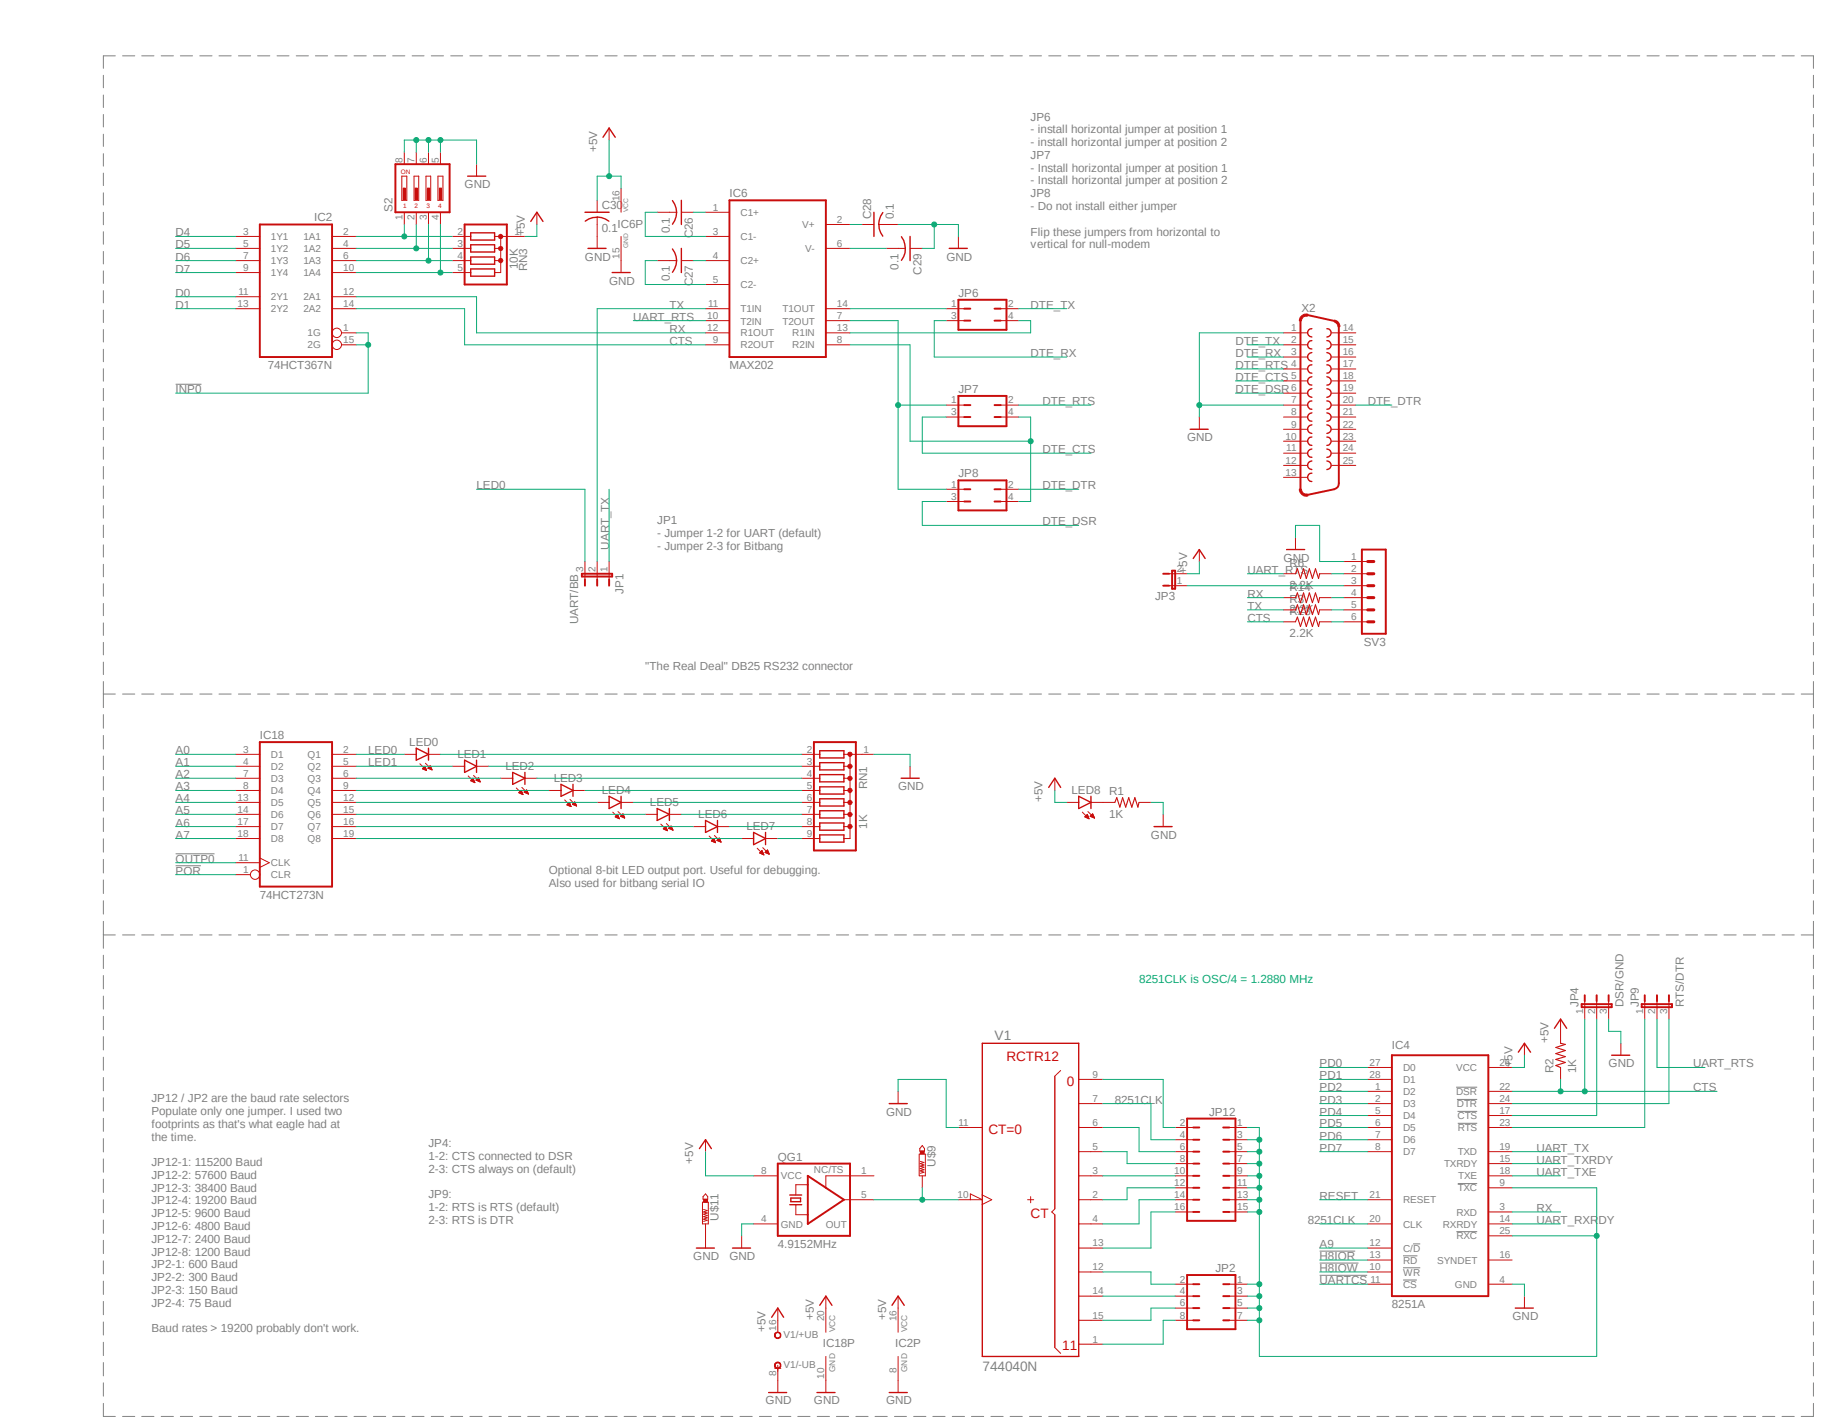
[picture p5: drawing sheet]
<svg xmlns="http://www.w3.org/2000/svg" width="279mm" height="216mm" viewBox="0 0 279 216" stroke-linecap="round" stroke-linejoin="round" font-family="sans-serif">
<defs><g id="words">
<g font-size="2.1" fill="#808080">
<text x="151.5" y="158.5">V1</text>
<text x="149.7" y="209">744040N</text>
</g>
<g font-size="2.1" fill="#c90d0c">
<text x="153.3" y="161.7">RCTR12</text>
<text x="162.5" y="165.4">0</text>
<text x="150.6" y="172.7">CT=0</text>
<text x="157" y="185.5">CT</text>
<text x="161.8" y="205.7">11</text>
</g>
<g font-size="1.8" fill="#808080">
<text x="91" y="23.2" transform="rotate(-90 91 23.2)">+5V</text>
<text x="157" y="18.4">JP6</text>
<text x="157" y="20.3">- install horizontal jumper at position 1</text>
<text x="157" y="22.3">- install horizontal jumper at position 2</text>
<text x="70.8" y="28.7">GND</text>
<text x="157" y="24.2">JP7</text>
<text x="157" y="26.2">- Install horizontal jumper at position 1</text>
<text x="157" y="28.1">- Install horizontal jumper at position 2</text>
<text x="47.8" y="33.7">IC2</text>
<text x="59.8" y="32.3" transform="rotate(-90 59.8 32.3)">S2</text>
<text x="91.7" y="35.4">0.1</text>
<text x="91.7" y="31.9">C30</text>
<text x="94.1" y="34.8">IC6P</text>
<text x="102" y="35.6" transform="rotate(-90 102 35.6)">0.1</text>
<text x="111.1" y="30.1">IC6</text>
<text x="132.7" y="33.4" transform="rotate(-90 132.7 33.4)">C28</text>
<text x="136.2" y="33.4" transform="rotate(-90 136.2 33.4)">0.1</text>
<text x="157" y="30.1">JP8</text>
<text x="157" y="32">- Do not install either jumper</text>
<text x="157" y="35.9">Flip these jumpers from horizontal to</text>
<text x="26.8" y="37.8">D5</text>
<text x="26.8" y="36">D4</text>
<text x="26.8" y="39.7">D6</text>
<text x="26.8" y="41.5">D7</text>
<text x="78.9" y="41" transform="rotate(-90 78.9 41)">10K</text>
<text x="80" y="36" transform="rotate(-90 80 36)">+5V</text>
<text x="80.3" y="41.4" transform="rotate(-90 80.3 41.4)">RN3</text>
<text x="89.1" y="39.7">GND</text>
<text x="105.5" y="36.3" transform="rotate(-90 105.5 36.3)">C26</text>
<text x="136.9" y="41.1" transform="rotate(-90 136.9 41.1)">0.1</text>
<text x="140.4" y="41.8" transform="rotate(-90 140.4 41.8)">C29</text>
<text x="144.2" y="39.7">GND</text>
<text x="157" y="37.8">vertical for null-modem</text>
<text x="26.8" y="45.2">D0</text>
<text x="26.8" y="47">D1</text>
<text x="92.8" y="43.3">GND</text>
<text x="102" y="47">TX</text>
<text x="102" y="42.9" transform="rotate(-90 102 42.9)">0.1</text>
<text x="105.5" y="43.6" transform="rotate(-90 105.5 43.6)">C27</text>
<text x="146" y="45.2">JP6</text>
<text x="157" y="47">DTE_TX</text>
<text x="198.3" y="47.5">X2</text>
<text x="96.5" y="48.9">UART_RTS</text>
<text x="102" y="50.7">RX</text>
<text x="102" y="52.5">CTS</text>
<text x="188.2" y="52.5">DTE_TX</text>
<text x="26.8" y="59.9">INP0</text>
<text x="40.8" y="56.2">74HCT367N</text>
<text x="111.1" y="56.2">MAX202</text>
<text x="146" y="59.9">JP7</text>
<text x="157" y="54.4">DTE_RX</text>
<text x="188.2" y="54.4">DTE_RX</text>
<text x="188.2" y="59.9">DTE_DSR</text>
<text x="188.2" y="56.2">DTE_RTS</text>
<text x="188.2" y="58">DTE_CTS</text>
<text x="158.8" y="61.7">DTE_RTS</text>
<text x="208.4" y="61.7">DTE_DTR</text>
<text x="158.8" y="69">DTE_CTS</text>
<text x="180.8" y="67.2">GND</text>
<text x="72.6" y="74.5">LED0</text>
<text x="146" y="72.7">JP8</text>
<text x="158.8" y="74.5">DTE_DTR</text>
<text x="92.8" y="83.7" transform="rotate(-90 92.8 83.7)">UART_TX</text>
<text x="100.1" y="79.8">JP1</text>
<text x="100.1" y="81.8">- Jumper 1-2 for UART (default)</text>
<text x="100.1" y="83.7">- Jumper 2-3 for Bitbang</text>
<text x="158.8" y="80.1">DTE_DSR</text>
<text x="180.8" y="87.4" transform="rotate(-90 180.8 87.4)">+5V</text>
<text x="190" y="87.4">UART_RTS</text>
<text x="195.5" y="85.6">GND</text>
<text x="196.5" y="89.8">2.2K</text>
<text x="196.5" y="86.3">R6</text>
<text x="88.1" y="95.1" transform="rotate(-90 88.1 95.1)">UART/BB</text>
<text x="95" y="90.5" transform="rotate(-90 95 90.5)">JP1</text>
<text x="176" y="91.4">JP3</text>
<text x="190" y="91.1">RX</text>
<text x="190" y="94.7">CTS</text>
<text x="190" y="92.9">TX</text>
<text x="196.5" y="93.5">2.2K</text>
<text x="196.5" y="90">R14</text>
<text x="196.5" y="91.8">R3</text>
<text x="196.5" y="93.6">R23</text>
<text x="196.5" y="97.1">2.2K</text>
<text x="207.8" y="98.4">SV3</text>
<text x="98.3" y="102.1">&quot;The Real Deal&quot; DB25 RS232 connector</text>
<text x="39.6" y="112.6">IC18</text>
<text x="62.4" y="113.6">LED0</text>
<text x="26.8" y="118.6">A2</text>
<text x="26.8" y="114.9">A0</text>
<text x="26.8" y="116.8">A1</text>
<text x="56.1" y="116.8">LED1</text>
<text x="56.1" y="114.9">LED0</text>
<text x="69.7" y="115.4">LED1</text>
<text x="77" y="117.3">LED2</text>
<text x="84.4" y="119.1">LED3</text>
<text x="26.8" y="125.9">A6</text>
<text x="26.8" y="124.1">A5</text>
<text x="26.8" y="122.3">A4</text>
<text x="26.8" y="120.4">A3</text>
<text x="91.7" y="120.9">LED4</text>
<text x="99" y="122.8">LED5</text>
<text x="106.4" y="124.6">LED6</text>
<text x="132.1" y="120.3" transform="rotate(-90 132.1 120.3)">RN1</text>
<text x="136.8" y="120.4">GND</text>
<text x="158.8" y="122.3" transform="rotate(-90 158.8 122.3)">+5V</text>
<text x="163.2" y="120.9">LED8</text>
<text x="169" y="124.6">1K</text>
<text x="169" y="121.2">R1</text>
<text x="26.8" y="131.4">OUTP0</text>
<text x="26.8" y="127.8">A7</text>
<text x="113.7" y="126.4">LED7</text>
<text x="132.1" y="126.2" transform="rotate(-90 132.1 126.2)">1K</text>
<text x="175.3" y="127.8">GND</text>
<text x="26.8" y="133.3">POR</text>
<text x="39.6" y="136.9">74HCT273N</text>
<text x="83.6" y="133.1">Optional 8-bit LED output port. Useful for debugging.</text>
<text x="83.6" y="135.1">Also used for bitbang serial IO</text>
<text x="240.5" y="153.5" transform="rotate(-90 240.5 153.5)">JP4</text>
<text x="247.4" y="153.5" transform="rotate(-90 247.4 153.5)">DSR/GND</text>
<text x="249.7" y="153.5" transform="rotate(-90 249.7 153.5)">JP9</text>
<text x="256.5" y="153.5" transform="rotate(-90 256.5 153.5)">RTS/DTR</text>
<text x="212" y="159.9">IC4</text>
<text x="235.9" y="159" transform="rotate(-90 235.9 159)">+5V</text>
<text x="23.1" y="167.9">JP12 / JP2 are the baud rate selectors</text>
<text x="201" y="162.6">PD0</text>
<text x="201" y="164.5">PD1</text>
<text x="201" y="166.3">PD2</text>
<text x="230.4" y="162.6" transform="rotate(-90 230.4 162.6)">+5V</text>
<text x="236.6" y="163.5" transform="rotate(-90 236.6 163.5)">R2</text>
<text x="240.1" y="163.5" transform="rotate(-90 240.1 163.5)">1K</text>
<text x="245.1" y="162.6">GND</text>
<text x="257.9" y="166.3">CTS</text>
<text x="257.9" y="162.6">UART_RTS</text>
<text x="23.1" y="169.9">Populate only one jumper. I used two</text>
<text x="23.1" y="171.8">footprints as that's what eagle had at</text>
<text x="23.1" y="173.8">the time.</text>
<text x="135" y="170">GND</text>
<text x="169.8" y="168.1">8251CLK</text>
<text x="184.2" y="170">JP12</text>
<text x="201" y="168.1">PD3</text>
<text x="201" y="170">PD4</text>
<text x="201" y="171.8">PD5</text>
<text x="201" y="173.7">PD6</text>
<text x="23.1" y="177.7">JP12-1: 115200 Baud</text>
<text x="23.1" y="179.6">JP12-2: 57600 Baud</text>
<text x="65.3" y="174.8">JP4:</text>
<text x="65.3" y="176.7">1-2: CTS connected to DSR</text>
<text x="65.3" y="178.7">2-3: CTS always on (default)</text>
<text x="105.6" y="177.3" transform="rotate(-90 105.6 177.3)">+5V</text>
<text x="118.5" y="176.8">QG1</text>
<text x="142.5" y="177.8" transform="rotate(-90 142.5 177.8)">U$9</text>
<text x="201" y="175.5">PD7</text>
<text x="234.1" y="175.5">UART_TX</text>
<text x="234.1" y="179.2">UART_TXE</text>
<text x="234.1" y="177.3">UART_TXRDY</text>
<text x="23.1" y="181.6">JP12-3: 38400 Baud</text>
<text x="23.1" y="183.5">JP12-4: 19200 Baud</text>
<text x="23.1" y="185.5">JP12-5: 9600 Baud</text>
<text x="65.3" y="182.6">JP9:</text>
<text x="65.3" y="184.5">1-2: RTS is RTS (default)</text>
<text x="109.5" y="186" transform="rotate(-90 109.5 186)">U$11</text>
<text x="201" y="182.8">RESET</text>
<text x="234.1" y="184.7">RX</text>
<text x="23.1" y="187.4">JP12-6: 4800 Baud</text>
<text x="23.1" y="189.4">JP12-7: 2400 Baud</text>
<text x="23.1" y="191.3">JP12-8: 1200 Baud</text>
<text x="65.3" y="186.5">2-3: RTS is DTR</text>
<text x="105.6" y="192">GND</text>
<text x="111.1" y="192">GND</text>
<text x="118.5" y="190.2">4.9152MHz</text>
<text x="199.2" y="186.5">8251CLK</text>
<text x="201" y="190.2">A9</text>
<text x="201" y="192">H8IOR</text>
<text x="234.1" y="186.5">UART_RXRDY</text>
<text x="23.1" y="193.3">JP2-1: 600 Baud</text>
<text x="23.1" y="195.2">JP2-2: 300 Baud</text>
<text x="23.1" y="197.1">JP2-3: 150 Baud</text>
<text x="185.2" y="193.8">JP2</text>
<text x="201" y="193.8">H8IOW</text>
<text x="201" y="195.7">UARTCS</text>
<text x="23.1" y="199.1">JP2-4: 75 Baud</text>
<text x="23.1" y="203">Baud rates &gt; 19200 probably don't work.</text>
<text x="116.6" y="203" transform="rotate(-90 116.6 203)">+5V</text>
<text x="124" y="201.2" transform="rotate(-90 124 201.2)">+5V</text>
<text x="135" y="201.2" transform="rotate(-90 135 201.2)">+5V</text>
<text x="212" y="199.3">8251A</text>
<text x="230.4" y="201.2">GND</text>
<text x="125.3" y="205.3">IC18P</text>
<text x="136.4" y="205.3">IC2P</text>
<text x="116.6" y="214">GND</text>
<text x="124" y="214">GND</text>
<text x="135" y="214">GND</text>
</g>
<text font-size="1.8" fill="#0dab76" x="173.5" y="149.8">8251CLK is OSC/4 = 1.2880 MHz</text>
<g font-size="1.5" fill="#808080">
<text x="61.3" y="24.8" transform="rotate(-90 61.3 24.8)">8</text>
<text x="63.2" y="24.8" transform="rotate(-90 63.2 24.8)">7</text>
<text x="65" y="24.8" transform="rotate(-90 65 24.8)">6</text>
<text x="66.8" y="24.8" transform="rotate(-90 66.8 24.8)">5</text>
<text x="37" y="35.8">3</text>
<text x="52.3" y="35.8">2</text>
<text x="61.3" y="33.5" transform="rotate(-90 61.3 33.5)">1</text>
<text x="63.2" y="33.5" transform="rotate(-90 63.2 33.5)">2</text>
<text x="65" y="33.5" transform="rotate(-90 65 33.5)">3</text>
<text x="66.8" y="33.5" transform="rotate(-90 66.8 33.5)">4</text>
<text x="69.7" y="35.8">2</text>
<text x="78.4" y="35.8">1</text>
<text x="94.4" y="30.7" transform="rotate(-90 94.4 30.7)">16</text>
<text x="108.6" y="32.1">1</text>
<text x="108.6" y="35.8">3</text>
<text x="112.8" y="32.9">C1+</text>
<text x="122.2" y="34.8">V+</text>
<text x="127.5" y="34">2</text>
<text x="37" y="37.6">5</text>
<text x="37" y="39.5">7</text>
<text x="37" y="41.3">9</text>
<text x="41.3" y="36.6">1Y1</text>
<text x="41.3" y="38.4">1Y2</text>
<text x="41.3" y="40.3">1Y3</text>
<text x="46.2" y="36.6">1A1</text>
<text x="46.2" y="38.4">1A2</text>
<text x="46.2" y="40.3">1A3</text>
<text x="52.3" y="37.6">4</text>
<text x="52.3" y="39.5">6</text>
<text x="52.3" y="41.3">10</text>
<text x="69.7" y="37.6">3</text>
<text x="69.7" y="39.5">4</text>
<text x="69.7" y="41.3">5</text>
<text x="94.4" y="39.4" transform="rotate(-90 94.4 39.4)">15</text>
<text x="108.6" y="39.5">4</text>
<text x="112.8" y="36.6">C1-</text>
<text x="112.8" y="40.3">C2+</text>
<text x="122.7" y="38.4">V-</text>
<text x="127.5" y="37.6">6</text>
<text x="36.2" y="46.8">13</text>
<text x="36.3" y="45">11</text>
<text x="41.3" y="47.6">2Y2</text>
<text x="41.3" y="42.1">1Y4</text>
<text x="41.3" y="45.8">2Y1</text>
<text x="46.2" y="45.8">2A1</text>
<text x="46.2" y="47.6">2A2</text>
<text x="46.2" y="42.1">1A4</text>
<text x="52.3" y="45">12</text>
<text x="52.3" y="46.8">14</text>
<text x="107.9" y="46.8">11</text>
<text x="108.6" y="43.1">5</text>
<text x="112.8" y="43.9">C2-</text>
<text x="112.8" y="47.6">T1IN</text>
<text x="119.2" y="47.6">T1OUT</text>
<text x="127.5" y="46.8">14</text>
<text x="144.9" y="46.8">1</text>
<text x="153.6" y="46.8">2</text>
<text x="46.9" y="53.1">2G</text>
<text x="46.9" y="51.3">1G</text>
<text x="52.3" y="52.3">15</text>
<text x="52.3" y="50.5">1</text>
<text x="107.7" y="48.6">10</text>
<text x="107.7" y="50.5">12</text>
<text x="108.6" y="52.3">9</text>
<text x="112.8" y="49.4">T2IN</text>
<text x="112.8" y="51.3">R1OUT</text>
<text x="112.8" y="53.1">R2OUT</text>
<text x="119.2" y="49.4">T2OUT</text>
<text x="120.7" y="51.3">R1IN</text>
<text x="120.7" y="53.1">R2IN</text>
<text x="127.5" y="48.6">7</text>
<text x="127.5" y="50.5">13</text>
<text x="127.5" y="52.3">8</text>
<text x="144.9" y="48.6">3</text>
<text x="153.6" y="48.6">4</text>
<text x="196.7" y="50.5">1</text>
<text x="196.7" y="52.3">2</text>
<text x="204.6" y="50.5">14</text>
<text x="204.6" y="52.3">15</text>
<text x="196.7" y="54.1">3</text>
<text x="196.7" y="56">4</text>
<text x="196.7" y="57.8">5</text>
<text x="196.7" y="59.6">6</text>
<text x="204.6" y="54.1">16</text>
<text x="204.6" y="56">17</text>
<text x="204.6" y="57.8">18</text>
<text x="204.6" y="59.6">19</text>
<text x="144.9" y="61.5">1</text>
<text x="144.9" y="63.3">3</text>
<text x="153.6" y="61.5">2</text>
<text x="153.6" y="63.3">4</text>
<text x="196.7" y="61.5">7</text>
<text x="196.7" y="63.3">8</text>
<text x="196.7" y="65.2">9</text>
<text x="204.6" y="61.5">20</text>
<text x="204.6" y="63.3">21</text>
<text x="204.6" y="65.2">22</text>
<text x="195.8" y="67">10</text>
<text x="195.8" y="70.7">12</text>
<text x="196" y="68.8">11</text>
<text x="204.6" y="67">23</text>
<text x="204.6" y="68.8">24</text>
<text x="204.6" y="70.7">25</text>
<text x="144.9" y="74.3">1</text>
<text x="144.9" y="76.2">3</text>
<text x="153.6" y="74.3">2</text>
<text x="153.6" y="76.2">4</text>
<text x="195.8" y="72.5">13</text>
<text x="88.9" y="87.2" transform="rotate(-90 88.9 87.2)">3</text>
<text x="90.7" y="87.2" transform="rotate(-90 90.7 87.2)">2</text>
<text x="92.5" y="87.2" transform="rotate(-90 92.5 87.2)">1</text>
<text x="179.3" y="89">1</text>
<text x="179.3" y="87.2">2</text>
<text x="205.9" y="85.3">1</text>
<text x="205.9" y="87.2">2</text>
<text x="205.9" y="89">3</text>
<text x="205.9" y="90.8">4</text>
<text x="205.9" y="92.7">5</text>
<text x="205.9" y="94.5">6</text>
<text x="37" y="114.7">3</text>
<text x="37" y="116.5">4</text>
<text x="37" y="118.3">7</text>
<text x="41.3" y="115.5">D1</text>
<text x="41.3" y="117.3">D2</text>
<text x="41.3" y="119.1">D3</text>
<text x="46.9" y="115.5">Q1</text>
<text x="46.9" y="117.3">Q2</text>
<text x="46.9" y="119.1">Q3</text>
<text x="52.3" y="114.7">2</text>
<text x="52.3" y="116.5">5</text>
<text x="52.3" y="118.3">6</text>
<text x="122.9" y="114.7">2</text>
<text x="122.9" y="116.5">3</text>
<text x="122.9" y="118.3">4</text>
<text x="131.6" y="114.7">1</text>
<text x="36.2" y="122">13</text>
<text x="36.2" y="123.8">14</text>
<text x="36.2" y="125.7">17</text>
<text x="37" y="120.2">8</text>
<text x="41.3" y="121">D4</text>
<text x="41.3" y="122.8">D5</text>
<text x="41.3" y="124.6">D6</text>
<text x="46.9" y="121">Q4</text>
<text x="46.9" y="122.8">Q5</text>
<text x="46.9" y="124.6">Q6</text>
<text x="52.3" y="120.2">9</text>
<text x="52.3" y="122">12</text>
<text x="52.3" y="123.8">15</text>
<text x="52.3" y="125.7">16</text>
<text x="122.9" y="120.2">5</text>
<text x="122.9" y="122">6</text>
<text x="122.9" y="123.8">7</text>
<text x="122.9" y="125.7">8</text>
<text x="36.2" y="127.5">18</text>
<text x="36.3" y="131.2">11</text>
<text x="41.3" y="132">CLK</text>
<text x="41.3" y="126.5">D7</text>
<text x="41.3" y="128.3">D8</text>
<text x="46.9" y="126.5">Q7</text>
<text x="46.9" y="128.3">Q8</text>
<text x="52.3" y="127.5">19</text>
<text x="122.9" y="127.5">9</text>
<text x="37" y="133">1</text>
<text x="41.3" y="133.8">CLR</text>
<text x="241.2" y="154.6" transform="rotate(-90 241.2 154.6)">1</text>
<text x="243" y="154.6" transform="rotate(-90 243 154.6)">2</text>
<text x="244.8" y="154.6" transform="rotate(-90 244.8 154.6)">3</text>
<text x="250.3" y="154.6" transform="rotate(-90 250.3 154.6)">1</text>
<text x="252.2" y="154.6" transform="rotate(-90 252.2 154.6)">2</text>
<text x="254" y="154.6" transform="rotate(-90 254 154.6)">3</text>
<text x="166.5" y="167.9">7</text>
<text x="166.5" y="164.2">9</text>
<text x="208.7" y="162.4">27</text>
<text x="208.7" y="164.2">28</text>
<text x="209.5" y="166">1</text>
<text x="209.5" y="167.9">2</text>
<text x="213.7" y="163.2">D0</text>
<text x="213.7" y="165">D1</text>
<text x="213.7" y="166.8">D2</text>
<text x="221.8" y="166.8">DSR</text>
<text x="221.8" y="163.2">VCC</text>
<text x="228.4" y="166">22</text>
<text x="228.4" y="167.9">24</text>
<text x="228.4" y="162.4">26</text>
<text x="146" y="171.5">11</text>
<text x="166.5" y="171.5">6</text>
<text x="179.7" y="171.5">2</text>
<text x="179.7" y="173.4">4</text>
<text x="188.5" y="171.5">1</text>
<text x="188.5" y="173.4">3</text>
<text x="209.5" y="169.7">5</text>
<text x="209.5" y="171.5">6</text>
<text x="209.5" y="173.4">7</text>
<text x="213.7" y="168.7">D3</text>
<text x="213.7" y="170.5">D4</text>
<text x="213.7" y="172.3">D5</text>
<text x="222" y="168.7">DTR</text>
<text x="222" y="170.5">CTS</text>
<text x="222.1" y="172.3">RTS</text>
<text x="228.4" y="169.7">17</text>
<text x="228.4" y="171.5">23</text>
<text x="116" y="178.9">8</text>
<text x="119" y="179.7">VCC</text>
<text x="124" y="178.8">NC/TS</text>
<text x="131.2" y="178.9">1</text>
<text x="166.5" y="178.9">3</text>
<text x="166.5" y="175.2">5</text>
<text x="178.9" y="178.9">10</text>
<text x="179.7" y="175.2">6</text>
<text x="179.7" y="177">8</text>
<text x="188.5" y="175.2">5</text>
<text x="188.5" y="177">7</text>
<text x="188.5" y="178.9">9</text>
<text x="209.5" y="175.2">8</text>
<text x="213.7" y="174.2">D6</text>
<text x="213.7" y="176">D7</text>
<text x="220" y="177.8">TXRDY</text>
<text x="222.1" y="176">TXD</text>
<text x="222.2" y="179.7">TXE</text>
<text x="228.4" y="175.2">19</text>
<text x="228.4" y="178.9">18</text>
<text x="228.4" y="177">15</text>
<text x="131.2" y="182.5">5</text>
<text x="145.9" y="182.5">10</text>
<text x="166.5" y="182.5">2</text>
<text x="178.9" y="180.7">12</text>
<text x="178.9" y="182.5">14</text>
<text x="178.9" y="184.4">16</text>
<text x="188.5" y="180.7">11</text>
<text x="188.5" y="182.5">13</text>
<text x="188.5" y="184.4">15</text>
<text x="208.7" y="182.5">21</text>
<text x="213.7" y="183.3">RESET</text>
<text x="221.9" y="185.2">RXD</text>
<text x="222.1" y="181.5">TXC</text>
<text x="228.4" y="180.7">9</text>
<text x="228.4" y="184.4">3</text>
<text x="116" y="186.2">4</text>
<text x="119" y="187">GND</text>
<text x="125.8" y="187">OUT</text>
<text x="166.5" y="189.9">13</text>
<text x="166.5" y="186.2">4</text>
<text x="208.7" y="186.2">20</text>
<text x="208.7" y="189.9">12</text>
<text x="208.7" y="191.7">13</text>
<text x="213.7" y="187">CLK</text>
<text x="213.7" y="190.7">C/D</text>
<text x="219.8" y="187">RXRDY</text>
<text x="221.9" y="188.8">RXC</text>
<text x="228.4" y="186.2">14</text>
<text x="228.4" y="188">25</text>
<text x="228.4" y="191.7">16</text>
<text x="166.5" y="193.5">12</text>
<text x="166.5" y="197.2">14</text>
<text x="179.7" y="195.4">2</text>
<text x="179.7" y="197.2">4</text>
<text x="188.5" y="195.4">1</text>
<text x="188.5" y="197.2">3</text>
<text x="208.7" y="193.5">10</text>
<text x="208.8" y="195.4">11</text>
<text x="213.7" y="192.5">RD</text>
<text x="213.7" y="194.4">WR</text>
<text x="213.7" y="196.2">CS</text>
<text x="218.9" y="192.5">SYNDET</text>
<text x="221.7" y="196.2">GND</text>
<text x="228.4" y="195.4">4</text>
<text x="118.2" y="202.7" transform="rotate(-90 118.2 202.7)">16</text>
<text x="119.4" y="203.9">V1/+UB</text>
<text x="125.6" y="201.3" transform="rotate(-90 125.6 201.3)">20</text>
<text x="136.6" y="201.3" transform="rotate(-90 136.6 201.3)">16</text>
<text x="166.5" y="200.9">15</text>
<text x="179.7" y="199.1">6</text>
<text x="179.7" y="200.9">8</text>
<text x="188.5" y="199.1">5</text>
<text x="188.5" y="200.9">7</text>
<text x="118.2" y="209.6" transform="rotate(-90 118.2 209.6)">8</text>
<text x="119.4" y="208.5">V1/-UB</text>
<text x="136.6" y="209.2" transform="rotate(-90 136.6 209.2)">8</text>
<text x="166.5" y="204.6">1</text>
<text x="125.6" y="210.1" transform="rotate(-90 125.6 210.1)">10</text>
</g>
<g font-size="1.3" fill="#808080">
<text x="127.2" y="203" transform="rotate(-90 127.2 203)">VCC</text>
<text x="138.2" y="203" transform="rotate(-90 138.2 203)">VCC</text>
<text x="127.2" y="209" transform="rotate(-90 127.2 209)">GND</text>
<text x="138.2" y="209" transform="rotate(-90 138.2 209)">GND</text>
</g>
<g font-size="1" fill="#c90d0c">
<text x="61" y="26.5">ON</text>
<text x="61.4" y="31.6">1</text>
<text x="63.2" y="31.6">2</text>
<text x="65" y="31.6">3</text>
<text x="66.8" y="31.6">4</text>
</g>
<g font-size="1" fill="#808080">
<text x="95.7" y="32.3" transform="rotate(-90 95.7 32.3)">VCC</text>
<text x="95.7" y="37.8" transform="rotate(-90 95.7 37.8)">GND</text>
</g>
</g></defs>
<path d="M15.7 8.4l260.7 207.5M276.4 8.4l-260.7 207.5" fill="none" stroke="#fff" stroke-width=".15"/>
<g fill="none" stroke="#808080" stroke-width=".15">
<path d="M15.7 11.5v1.9M15.7 14.5v1.9M15.7 17.4v1.9M17.6 8.5h-1.9v1.9M18.7 8.5h1.8M21.6 8.5h1.9M24.6 8.5h1.8M27.5 8.5h1.8M30.4 8.5h1.9M33.4 8.5h1.8M36.3 8.5h1.9M39.2 8.5h1.9"/>
<path d="M42.2 8.5h1.8M45.1 8.5h1.9M48 8.5h1.9M51 8.5h1.9M53.9 8.5h1.9M56.9 8.5h1.9M59.8 8.5h1.9M62.8 8.5h1.8M65.7 8.5h1.9M68.7 8.5h1.8M71.6 8.5h1.8M74.5 8.5h1.9"/>
<path d="M77.5 8.5h1.8M80.4 8.5h1.9M83.4 8.5h1.8M86.3 8.5h1.8M89.2 8.5h1.9M92.2 8.5h1.8M95.1 8.5h1.8M98 8.5h1.9M101 8.5h1.8M103.9 8.5h1.9M106.8 8.5h1.9M109.8 8.5h1.8"/>
<path d="M112.7 8.5h1.9M115.7 8.5h1.8M118.6 8.5h1.9M121.5 8.5h1.9M124.5 8.5h1.9M127.4 8.5h1.9M130.4 8.5h1.8M133.3 8.5h1.9M136.3 8.5h1.8M139.2 8.5h1.9M142.1 8.5h1.9M145.1 8.5h1.8"/>
<path d="M148 8.5h1.9M151 8.5h1.8M153.9 8.5h1.8M156.8 8.5h1.9M159.8 8.5h1.8M162.7 8.5h1.8M165.7 8.5h1.8M168.6 8.5h1.8M171.5 8.5h1.9M174.5 8.5h1.8M177.4 8.5h1.9M180.3 8.5h1.9"/>
<path d="M183.3 8.5h1.8M186.2 8.5h1.9M189.1 8.5h1.9M192.1 8.5h1.9M195 8.5h1.9M198 8.5h1.9M200.9 8.5h1.9M203.9 8.5h1.8M206.8 8.5h1.9M209.8 8.5h1.8M212.7 8.5h1.8M215.6 8.5h1.9"/>
<path d="M218.6 8.5h1.8M221.5 8.5h1.9M224.5 8.5h1.8M227.4 8.5h1.8M230.3 8.5h1.9M233.3 8.5h1.8M236.2 8.5h1.8M239.1 8.5h1.9M242.1 8.5h1.8M245 8.5h1.9M247.9 8.5h1.9M250.9 8.5h1.9"/>
<path d="M253.8 8.5h1.9M256.8 8.5h1.8M259.7 8.5h1.9M262.6 8.5h1.9M265.6 8.5h1.9M268.5 8.5h1.9M271.5 8.5h1.8M274.4 8.5h1.9v1.9M276.3 11.5v1.9M276.3 14.5v1.9M276.3 17.4v1.9M15.7 20.4v1.9"/>
<path d="M15.7 23.4v1.9M15.7 26.4v1.9M15.7 29.4v1.8M15.7 32.3v1.9M15.7 35.3v1.9M15.7 38.3v1.9M276.3 20.4v1.9M276.3 23.4v1.9M276.3 26.4v1.9M276.3 29.4v1.8M276.3 32.3v1.9M276.3 35.3v1.9"/>
<path d="M276.3 38.3v1.9M15.7 41.3v1.9M15.7 44.3v1.8M15.7 47.2v1.9M15.7 50.2v1.9M15.7 53.2v1.9M15.7 56.2v1.9M15.7 59.2v1.8M26.8 58.5h3.9M276.3 41.3v1.9M276.3 44.3v1.8M276.3 47.2v1.9"/>
<path d="M276.3 50.2v1.9M276.3 53.2v1.9M276.3 56.2v1.9M276.3 59.2v1.8M15.7 62.1v2M15.7 65.1v1.9M15.7 68.1v1.9M15.7 71.1v1.9M15.7 74v1.9M15.7 77v2M276.3 62.1v2M276.3 65.1v1.9"/>
<path d="M276.3 68.1v1.9M276.3 71.1v1.9M276.3 74v1.9M276.3 77v2M15.7 80v1.9M15.7 83v1.9M15.7 86v1.9M15.7 88.9v1.9M15.7 91.9v1.9M15.7 94.9v1.9M15.7 97.9v1.9M276.3 80v1.9"/>
<path d="M276.3 83v1.9M276.3 86v1.9M276.3 88.9v1.9M276.3 91.9v1.9M276.3 94.9v1.9M276.3 97.9v1.9M15.7 100.9v1.9M15.7 103.8v4M15.7 108.9v2.1M15.7 112.1v2M15.7 115.2v2.1M15.7 118.3v2.1"/>
<path d="M15.7 105.7h1.9M18.7 105.7h1.8M21.6 105.7h1.9M24.6 105.7h1.8M27.5 105.7h1.8M30.4 105.7h1.9M33.4 105.7h1.8M36.3 105.7h1.9M39.2 105.7h1.9M42.2 105.7h1.8M45.1 105.7h1.9M48 105.7h1.9"/>
<path d="M51 105.7h1.9M53.9 105.7h1.9M56.9 105.7h1.9M59.8 105.7h1.9M62.8 105.7h1.8M65.7 105.7h1.9M68.7 105.7h1.8M71.6 105.7h1.8M74.5 105.7h1.9M77.5 105.7h1.8M80.4 105.7h1.9M83.4 105.7h1.8"/>
<path d="M86.3 105.7h1.8M89.2 105.7h1.9M92.2 105.7h1.8M95.1 105.7h1.8M98 105.7h1.9M101 105.7h1.8M103.9 105.7h1.9M106.8 105.7h1.9M109.8 105.7h1.8M112.7 105.7h1.9M115.7 105.7h1.8M118.6 105.7h1.9"/>
<path d="M121.5 105.7h1.9M124.5 105.7h1.9M127.4 105.7h1.9M130.4 105.7h1.8M133.3 105.7h1.9M136.3 105.7h1.8M139.2 105.7h1.9M142.1 105.7h1.9M145.1 105.7h1.8M148 105.7h1.9M151 105.7h1.8M153.9 105.7h1.8"/>
<path d="M156.8 105.7h1.9M159.8 105.7h1.8M162.7 105.7h1.8M165.7 105.7h1.8M168.6 105.7h1.8M171.5 105.7h1.9M174.5 105.7h1.8M177.4 105.7h1.9M180.3 105.7h1.9M183.3 105.7h1.8M186.2 105.7h1.9M189.1 105.7h1.9"/>
<path d="M192.1 105.7h1.9M195 105.7h1.9M198 105.7h1.9M200.9 105.7h1.9M203.9 105.7h1.8M206.8 105.7h1.9M209.8 105.7h1.8M212.7 105.7h1.8M215.6 105.7h1.9M218.6 105.7h1.8M221.5 105.7h1.9M224.5 105.7h1.8"/>
<path d="M227.4 105.7h1.8M230.3 105.7h1.9M233.3 105.7h1.8M236.2 105.7h1.8M239.1 105.7h1.9M242.1 105.7h1.8M245 105.7h1.9M247.9 105.7h1.9M250.9 105.7h1.9M253.8 105.7h1.9M256.8 105.7h1.8M259.7 105.7h1.9"/>
<path d="M262.6 105.7h1.9M265.6 105.7h1.9M268.5 105.7h1.9M271.5 105.7h1.8M274.4 105.7h1.9M276.3 100.9v1.9M276.3 103.8v4M276.3 108.9v2.1M276.3 112.1v2M276.3 115.2v2.1M276.3 118.3v2.1M15.7 121.5v2.1"/>
<path d="M15.7 124.6v2.1M15.7 127.8v2M15.7 130.9v2.1M15.7 134.1v2M15.7 137.2v2.1M26.8 131.9h3.8M26.8 130.1h5.9M276.3 121.5v2.1M276.3 124.6v2.1M276.3 127.8v2M276.3 130.9v2.1M276.3 134.1v2"/>
<path d="M276.3 137.2v2.1M15.7 140.4v4.1M15.7 145.5v2.1M15.7 148.6v2.1M15.7 151.8v2M15.7 154.9v2M15.7 157.9v2.1M15.7 142.5h1.9M18.7 142.5h1.8M21.6 142.5h1.9M24.6 142.5h1.8M27.5 142.5h1.8"/>
<path d="M30.4 142.5h1.9M33.4 142.5h1.8M36.3 142.5h1.9M39.2 142.5h1.9M42.2 142.5h1.8M45.1 142.5h1.9M48 142.5h1.9M51 142.5h1.9M53.9 142.5h1.9M56.9 142.5h1.9M59.8 142.5h1.9M62.8 142.5h1.8"/>
<path d="M65.7 142.5h1.9M68.7 142.5h1.8M71.6 142.5h1.8M74.5 142.5h1.9M77.5 142.5h1.8M80.4 142.5h1.9M83.4 142.5h1.8M86.3 142.5h1.8M89.2 142.5h1.9M92.2 142.5h1.8M95.1 142.5h1.8M98 142.5h1.9"/>
<path d="M101 142.5h1.8M103.9 142.5h1.9M106.8 142.5h1.9M109.8 142.5h1.8M112.7 142.5h1.9M115.7 142.5h1.8M118.6 142.5h1.9M121.5 142.5h1.9M124.5 142.5h1.9M127.4 142.5h1.9M130.4 142.5h1.8M133.3 142.5h1.9"/>
<path d="M136.3 142.5h1.8M139.2 142.5h1.9M142.1 142.5h1.9M145.1 142.5h1.8M148 142.5h1.9M151 142.5h1.8M153.9 142.5h1.8M156.8 142.5h1.9M159.8 142.5h1.8M162.7 142.5h1.8M165.7 142.5h1.8M168.6 142.5h1.8"/>
<path d="M171.5 142.5h1.9M174.5 142.5h1.8M177.4 142.5h1.9M180.3 142.5h1.9M183.3 142.5h1.8M186.2 142.5h1.9M189.1 142.5h1.9M192.1 142.5h1.9M195 142.5h1.9M198 142.5h1.9M200.9 142.5h1.9M203.9 142.5h1.8"/>
<path d="M206.8 142.5h1.9M209.8 142.5h1.8M212.7 142.5h1.8M215.6 142.5h1.9M218.6 142.5h1.8M221.5 142.5h1.9M224.5 142.5h1.8M227.4 142.5h1.8M230.3 142.5h1.9M233.3 142.5h1.8M236.2 142.5h1.8M239.1 142.5h1.9"/>
<path d="M242.1 142.5h1.8M245 142.5h1.9M247.9 142.5h1.9M250.9 142.5h1.9M253.8 142.5h1.9M256.8 142.5h1.8M259.7 142.5h1.9M262.6 142.5h1.9M265.6 142.5h1.9M268.5 142.5h1.9M271.5 142.5h1.8M274.4 142.5h1.9"/>
<path d="M276.3 140.4v4.1M276.3 145.5v2.1M276.3 148.6v2.1M276.3 151.8v2M276.3 154.9v2M276.3 157.9v2.1M15.7 161.1v2M15.7 164.2v2M15.7 167.3v2M15.7 170.4v2M15.7 173.5v2M15.7 176.6v2"/>
<path d="M15.7 179.7v2M221.8 165.7h3.2M222 167.5h3M222 169.3h3M222.1 171.2h2.9M276.3 161.1v2M276.3 164.2v2M276.3 167.3v2M276.3 170.4v2M276.3 173.5v2M276.3 176.6v2M276.3 179.7v2"/>
<path d="M15.7 182.8v2M15.7 185.9v2M15.7 189v2M15.7 192.1v2M15.7 195.2v2M15.7 198.3v2M201 190.6h5.5M201 192.4h6M201 194.3h7.3M213.7 191.3h2.2M213.7 193.2h2.7M213.7 195h2.2"/>
<path d="M215.3 189.5h1.1M221.9 187.7h3.1M222.1 180.3h2.9M276.3 182.8v2M276.3 185.9v2M276.3 189v2M276.3 192.1v2M276.3 195.2v2M276.3 198.3v2M15.7 201.4v2M15.7 204.5v2M15.7 207.6v2"/>
<path d="M15.7 210.7v2M15.7 213.8v2h1.9M18.7 215.8h1.8M21.6 215.8h1.9M24.6 215.8h1.8M27.5 215.8h1.8M30.4 215.8h1.9M33.4 215.8h1.8M36.3 215.8h1.9M39.2 215.8h1.9M42.2 215.8h1.8M45.1 215.8h1.9"/>
<path d="M48 215.8h1.9M51 215.8h1.9M53.9 215.8h1.9M56.9 215.8h1.9M59.8 215.8h1.9M62.8 215.8h1.8M65.7 215.8h1.9M68.7 215.8h1.8M71.6 215.8h1.8M74.5 215.8h1.9M77.5 215.8h1.8M80.4 215.8h1.9"/>
<path d="M83.4 215.8h1.8M86.3 215.8h1.8M89.2 215.8h1.9M92.2 215.8h1.8M95.1 215.8h1.8M98 215.8h1.9M101 215.8h1.8M103.9 215.8h1.9M106.8 215.8h1.9M109.8 215.8h1.8M112.7 215.8h1.9M115.7 215.8h1.8"/>
<path d="M118.6 215.8h1.9M121.5 215.8h1.9M124.5 215.8h1.9M127.4 215.8h1.9M130.4 215.8h1.8M133.3 215.8h1.9M136.3 215.8h1.8M139.2 215.8h1.9M142.1 215.8h1.9M145.1 215.8h1.8M148 215.8h1.9M151 215.8h1.8"/>
<path d="M153.9 215.8h1.8M156.8 215.8h1.9M159.8 215.8h1.8M162.7 215.8h1.8M165.7 215.8h1.8M168.6 215.8h1.8M171.5 215.8h1.9M174.5 215.8h1.8M177.4 215.8h1.9M180.3 215.8h1.9M183.3 215.8h1.8M186.2 215.8h1.9"/>
<path d="M189.1 215.8h1.9M192.1 215.8h1.9M195 215.8h1.9M198 215.8h1.9M200.9 215.8h1.9M203.9 215.8h1.8M206.8 215.8h1.9M209.8 215.8h1.8M212.7 215.8h1.8M215.6 215.8h1.9M218.6 215.8h1.8M221.5 215.8h1.9"/>
<path d="M224.5 215.8h1.8M227.4 215.8h1.8M230.3 215.8h1.9M233.3 215.8h1.8M236.2 215.8h1.8M239.1 215.8h1.9M242.1 215.8h1.8M245 215.8h1.9M247.9 215.8h1.9M250.9 215.8h1.9M253.8 215.8h1.9M256.8 215.8h1.8"/>
<path d="M259.7 215.8h1.9M262.6 215.8h1.9M265.6 215.8h1.9M268.5 215.8h1.9M271.5 215.8h1.8M276.3 213.8v2h-1.9M276.3 201.4v2M276.3 204.5v2M276.3 207.6v2M276.3 210.7v2"/>
</g>
<g fill="none" stroke="#c90d0c" stroke-width=".3">
<path d="M39.6 34.2h11v20.2h-11zM111.1 30.5h14.7v23.9h-14.7zM146 45.7h7.3v4.5h-7.3zM146.9 47h.9M146.9 48.9h.9M151.5 47h.9M151.5 48.9h.9M146 60.3h7.3v4.6h-7.3zM146 73.2h7.3v4.6h-7.3zM146.9 61.7h.9M146.9 63.5h.9M146.9 74.5h.9"/>
<path d="M146.9 76.4h.9M151.5 61.7h.9M151.5 63.5h.9M151.5 74.5h.9M151.5 76.4h.9M124 113.1h6.4v16.5h-6.4z"/>
</g>
<g fill="none" stroke="#c90d0c" stroke-width=".15">
<path d="M92.8 19.5v1.8M35.9 36h3.7M35.9 37.8h3.7M35.9 39.7h3.7M50.6 36h3.7M50.6 37.8h3.7M50.6 39.7h3.7M91 30.5v1.8M91 33.1v4.7M94.6 28.7v3.6M94.6 36v5.5M100.1 39.7h3"/>
<path d="M100.1 32.3h3M103.8 39.7h1.8M103.8 32.3h1.8M107.5 36h3.6M107.5 39.7h3.6M107.5 32.3h3.6M125.8 37.8h3.7M125.8 34.2h3.7M131.3 34.2h1.8M133.9 34.2h2.9M135 37.8h2.9M138.6 37.8h1.9"/>
<path d="M146 36v1.8M35.9 41.5h3.7M35.9 45.2h3.7M35.9 47h3.7M50.6 41.5h3.7M50.6 45.2h3.7M50.6 47h3.7M52 50.7h2.3M52 52.5h2.3M107.5 50.7h3.6M107.5 47h3.6M107.5 52.5h3.6"/>
<path d="M107.5 43.3h3.6M107.5 48.9h3.6M125.8 50.7h3.7M125.8 47h3.7M125.8 52.5h3.7M125.8 48.9h3.7M144.1 47h2.8M144.1 48.9h2.8M152.4 47h2.8M152.4 48.9h2.8M144.1 61.7h2.8M144.1 63.5h2.8"/>
<path d="M144.1 74.5h2.8M144.1 76.4h2.8M152.4 61.7h2.8M152.4 63.5h2.8M152.4 74.5h2.8M152.4 76.4h2.8M61.6 114.9h1.8M64 116.4l1 1M64.3 117.1l.4-.3 .3 .6zM64.4 117.1h.5M64.5 117.2h.4M64.5 117h.3"/>
<path d="M64.6 116.9h.2M64.6 117.3h.3M64.7 116.8h.1M64.8 117.3h.1M64.8 116.3l1 1M64.9 117.3h.1M65.2 117.1h.5M65.2 117.1l.6 .2M65.2 117.1l.3-.4 .3 .6M65.2 117h.5M65.3 114.9h1.8M65.3 116.9h.4"/>
<path d="M65.3 117.1h.4M65.4 116.9h.2M65.4 116.8h.2M65.4 117.1h.3M65.5 116.7h.1M65.6 117.2h.2M65.7 117.3h.1M68.9 116.8h1.9M71.3 118.2l1 1.1M71.7 119l.6 .3M71.7 119l.4-.4 .2 .7M71.7 119h.5"/>
<path d="M71.8 118.9h.4M71.8 118.8h.4M71.8 119h.4M71.8 118.8h.3M71.9 118.7h.2M72 119.1h.3M72 118.7h.1M72 118.6h.1M72.1 119.1h.2M72.1 118.2l1.1 .9M72.2 119.2h.1M72.5 118.8h.5"/>
<path d="M72.5 118.9l.4-.4 .3 .6zM72.6 116.8h1.9M72.6 118.9h.5M72.6 118.8h.4M72.6 118.7h.4M72.7 118.7h.3M72.7 119h.4M72.8 118.6h.1M72.9 119h.2M72.9 118.5h.1M73 119.1h.1M73.1 119.1h.1"/>
<path d="M76.3 118.6h1.8M79.5 120l1 1M80 118.6h1.8M124 114.9h.9M124 116.8h.9M124 118.6h.9M128.6 114.9h2.7M128.6 116.8h.9M128.6 118.6h.9M129.5 114.9v12.9h-.9M78.7 120.1l1 1M79 120.8l.7 .3"/>
<path d="M79 120.8h.5M79.1 120.8h.5M79.1 120.7h.4M79.2 120.6h.3M79.2 120.9h.4M79.3 120.6h.2M79.3 120.5h.1M79.4 120.9h.2M79.4 120.4h.1M79.4 120.4l-.4 .4M79.4 120.4l.3 .7M79.5 121h.1"/>
<path d="M79.6 121h.1M79.8 120.7l.4-.3 .3 .6zM79.9 120.7h.5M79.9 120.6h.4M80 120.6h.3M80 120.8h.4M80.1 120.5h.2M80.1 120.4h.2M80.1 120.8h.3M80.2 120.4h.1M80.3 120.9h.2M80.4 120.9h.1"/>
<path d="M83.6 120.4h1.9M86 121.9l1 1M86.4 122.6l.3-.3 .3 .6zM86.4 122.6h.5M86.5 122.7h.4M86.5 122.5h.3M86.6 122.4h.2M86.7 122.8h.3M86.7 122.3h.1M86.8 122.8h.2M86.8 121.8l1 1M86.9 122.9h.1"/>
<path d="M87.2 122.6h.5M87.2 122.6l.6 .2M87.2 122.6l.3-.4 .3 .6M87.2 122.5h.5M87.3 120.4h1.8M87.3 122.4h.4M87.3 122.6h.5M87.4 122.4h.2M87.4 122.3h.2M87.5 122.6h.3M87.5 122.3h.1M87.5 122.2h.1"/>
<path d="M87.6 122.7h.2M87.7 122.8h.1M91 122.3h1.8M93.3 123.7l1.1 1.1M93.7 124.5l.7 .3M93.7 124.5l.4-.4 .3 .7M93.7 124.5h.5M93.8 124.4h.4M93.8 124.3h.4M93.9 124.5h.4M93.9 124.3h.2M93.9 124.2h.2"/>
<path d="M94 124.6h.3M94 124.2h.1M94 124.1h.1M94.1 124.6h.2M94.1 123.7l1.1 .9M94.2 124.7h.1M94.6 124.3h.4M94.6 122.3h1.9M94.6 124.4h.5M94.7 124.2h.3M94.7 124.5h.4M94.8 124.1h.2"/>
<path d="M94.9 124.5h.2M94.9 124h.1M94.9 124l.3 .6-.7-.2zM95 124.6h.2M95.1 124.6h.1M98.3 124.1h1.8M100.7 125.6l1 1M101 126.3l.7 .3M101 126.3h.6M101.1 126.3h.5M101.1 126.2h.5M101.2 126.2h.3"/>
<path d="M101.2 126.1h.3M101.3 126.4h.3M101.3 126.1h.2M101.3 126h.1M101.4 126.4h.2M101.4 125.9h.1M101.4 125.9l-.4 .4M101.4 125.9l.3 .7M101.5 125.5l1 1M101.5 126.5h.1M101.6 126.5h.1M101.9 126.2l.3-.3 .3 .6z"/>
<path d="M101.9 126.2h.5M102 124.1h1.8M102 126.1h.4M102 126.1h.3M102.1 126.3h.3M102.1 126h.2M102.2 125.9h.1M102.2 126.3h.2M102.3 126.4h.2M102.4 126.4h.1M105.6 125.9h1.9M108 127.4l1 1"/>
<path d="M108.4 128.1l.4-.3 .2 .6zM108.4 128.1h.5M108.5 128.1h.4M108.5 128.2h.4M108.5 128h.3M108.6 127.9h.2M108.7 128.3h.3M108.7 127.8h.1M108.8 128.3h.2M108.8 127.3l1.1 1M108.9 128.4h.1M109.2 128.1h.5"/>
<path d="M109.2 128.1l.7 .2M109.2 128.1l.4-.4 .3 .6M109.3 128h.4M109.3 125.9h1.8M109.3 127.9h.4M109.3 128.1h.5M109.4 127.9h.3M109.4 127.8h.2M109.5 128.1h.3M109.5 127.8h.1M109.6 127.7h.1M109.6 128.2h.2"/>
<path d="M109.7 128.3h.1M113 127.8h1.8M115.4 129.2l1 1.1M115.7 130l.7 .3M115.7 130l.4-.4 .3 .7M115.7 130h.5M115.8 129.9h.4M115.9 130h.4M115.9 129.8h.3M116 129.8h.2M116 130.1h.3M116 129.7h.1"/>
<path d="M116 129.6h.1M116.1 130.1h.2M116.2 129.2l1 .9M116.2 130.2h.1M116.5 129.9l.4-.4 .3 .6zM116.6 129.9h.5M116.6 127.8h1.9M116.6 129.8h.5M116.7 129.8h.3M116.8 130h.3M116.8 129.7h.2M116.8 129.6h.2"/>
<path d="M116.9 130h.2M116.9 129.5h.1M117 130.1h.2M117.1 130.1h.1M124 120.4h.9M124 122.3h.9M124 124.1h.9M124 125.9h.9M124 127.8h.9M128.6 120.4h.9M128.6 122.3h.9M128.6 124.1h.9"/>
<path d="M128.6 125.9h.9"/>
<circle cx="51.3" cy="50.7" r=".72"/>
<circle cx="51.3" cy="52.5" r=".72"/>
</g>
<g fill="none" stroke="#c90d0c" stroke-width=".21">
<path d="M89.1 32.3h3.7M89.6 37.8h2.7M91 33.1h.6l1.2 .6M91 33.1h-.7l-1.1 .6M91.9 20.9l.9-1.4 .9 1.4M102.4 30.6a2.87 2.87 0 0 1 0 3.6M102.4 37.9a2.81 2.81 0 0 1 0 3.6M103.8 30.5v3.7M103.8 37.8v3.7M133.1 32.3v3.7M133.9 34.2v.6l.6 1.2M134.5 32.4l-.3 .5-.3 1.3"/>
<path d="M137.3 36.1a3 3 0 0 1 0 3.6M138.6 36v3.7M144.6 37.8h2.8M93.3 41.5h2.7M63.4 114l1.9 .9-1.9 .9zM65.3 114v1.8M70.8 115.8l1.8 1-1.8 .9zM72.6 115.8v1.9M78.1 117.7l1.9 .9-1.9 .9zM80 117.7v1.8M85.5 119.5l1.8 .9-1.8 .9zM87.3 119.5v1.8"/>
<path d="M124.9 114.4h3.7v1.1h-3.7zM124.9 116.2h3.7v1.1h-3.7zM124.9 118h3.7v1.1h-3.7zM124.9 119.9h3.7v1.1h-3.7zM92.8 121.3l1.8 1-1.8 .9zM94.6 121.3v1.9M100.1 123.2l1.9 .9-1.9 .9zM102 123.2v1.8M107.5 125l1.8 .9-1.8 .9zM109.3 125v1.8M114.8 126.8l1.8 1-1.8 .9zM116.6 126.8v1.9"/>
<path d="M124.9 121.7h3.7v1.1h-3.7zM124.9 123.5h3.7v1.1h-3.7zM124.9 125.4h3.7v1.1h-3.7zM124.9 127.2h3.7v1.1h-3.7z"/>
</g>
<path d="M129.2 125.7l.3-.1 .2 .1 .1 .2-.1 .3-.2 .1-.3-.1v-.3h.3h-.3z" fill-rule="evenodd" fill="#c90d0c"/>
<path d="M129.2 125.7l.3-.1 .2 .1 .1 .2-.1 .3-.2 .1-.3-.1v-.3h.3h-.3z" fill="none" stroke="#c90d0c" stroke-width=".15"/>
<path d="M129.2 123.9l.3-.1 .2 .1 .1 .2-.1 .2-.2 .1-.3-.1v-.2h.3h-.3z" fill-rule="evenodd" fill="#c90d0c"/>
<path d="M129.2 123.9l.3-.1 .2 .1 .1 .2-.1 .2-.2 .1-.3-.1v-.2h.3h-.3z" fill="none" stroke="#c90d0c" stroke-width=".15"/>
<path d="M129.2 122l.3-.1 .2 .1 .1 .3-.1 .2-.2 .1-.3-.1v-.2h.3h-.3z" fill-rule="evenodd" fill="#c90d0c"/>
<path d="M129.2 122l.3-.1 .2 .1 .1 .3-.1 .2-.2 .1-.3-.1v-.2h.3h-.3z" fill="none" stroke="#c90d0c" stroke-width=".15"/>
<path d="M129.2 120.2l.3-.1 .2 .1 .1 .2-.1 .2-.2 .2-.3-.2v-.2h.3h-.3z" fill-rule="evenodd" fill="#c90d0c"/>
<path d="M129.2 120.2l.3-.1 .2 .1 .1 .2-.1 .2-.2 .2-.3-.2v-.2h.3h-.3z" fill="none" stroke="#c90d0c" stroke-width=".15"/>
<path d="M129.2 118.4l.3-.1 .2 .1 .1 .2-.1 .2-.2 .1-.3-.1v-.2h.3h-.3z" fill-rule="evenodd" fill="#c90d0c"/>
<path d="M129.2 118.4l.3-.1 .2 .1 .1 .2-.1 .2-.2 .1-.3-.1v-.2h.3h-.3z" fill="none" stroke="#c90d0c" stroke-width=".15"/>
<path d="M129.2 116.5l.3-.1 .2 .1 .1 .3-.1 .2-.2 .1-.3-.1v-.2h.3h-.3z" fill-rule="evenodd" fill="#c90d0c"/>
<path d="M129.2 116.5l.3-.1 .2 .1 .1 .3-.1 .2-.2 .1-.3-.1v-.2h.3h-.3z" fill="none" stroke="#c90d0c" stroke-width=".15"/>
<path d="M129.2 114.7l.3-.1 .2 .1 .1 .2-.1 .2-.2 .2-.3-.2v-.2h.3h-.3z" fill-rule="evenodd" fill="#c90d0c"/>
<g fill="none" stroke="#c90d0c" stroke-width=".15">
<path d="M61.2 26.8h.8v3.7h-.8zM63.1 26.8h.7v3.7h-.7zM64.9 26.8h.7v3.7h-.7zM66.7 26.8h.8v3.7h-.8zM35.9 114.9h3.7M35.9 116.8h3.7M35.9 118.6h3.7M50.6 114.9h3.7M50.6 116.8h3.7M50.6 118.6h3.7M122.1 114.9h1.9M122.1 116.8h1.9"/>
<path d="M122.1 118.6h1.9M129.2 114.7l.3-.1 .2 .1 .1 .2-.1 .2-.2 .2-.3-.2v-.2h.3h-.3zM131.3 114.9h1.8M138.6 116.8v1.8M35.9 120.4h3.7M35.9 122.3h3.7M35.9 124.1h3.7M35.9 125.9h3.7M35.9 127.8h3.7M35.9 133.3h2.2M35.9 131.4h3.7M39.6 130.7l1.4 .7-1.4 .8"/>
<path d="M50.6 120.4h3.7M50.6 122.3h3.7M50.6 124.1h3.7M50.6 125.9h3.7M50.6 127.8h3.7M122.1 120.4h1.9M122.1 122.3h1.9M122.1 124.1h1.9M122.1 125.9h1.9M122.1 127.8h1.9M125.8 197.5v5.5M136.8 197.5v5.5"/>
<path d="M125.8 206.7v5.5M136.8 206.7v5.5"/>
<circle cx="38.9" cy="133.3" r=".72"/>
</g>
<path d="M137.3 118.6h2.7M124.9 198.9l.9-1.4 .9 1.4M135.9 198.9l.9-1.4 1 1.4M124.5 212.2h2.7M135.5 212.2h2.7" fill="none" stroke="#c90d0c" stroke-width=".21"/>
<path d="M60.2 25h8.3v7.3h-8.3zM39.6 113.1h11v22h-11z" fill="none" stroke="#c90d0c" stroke-width=".3"/>
<path d="M61.4 28.7h.4v1.7h-.4z" fill-rule="evenodd" fill="#c90d0c"/>
<path d="M61.4 28.7h.4v1.7h-.4z" fill="none" stroke="#c90d0c" stroke-width=".15"/>
<path d="M63.2 28.7h.4v1.7h-.4z" fill-rule="evenodd" fill="#c90d0c"/>
<path d="M63.2 28.7h.4v1.7h-.4z" fill="none" stroke="#c90d0c" stroke-width=".15"/>
<path d="M65.1 28.7h.3v1.7h-.3z" fill-rule="evenodd" fill="#c90d0c"/>
<path d="M65.1 28.7h.3v1.7h-.3z" fill="none" stroke="#c90d0c" stroke-width=".15"/>
<path d="M66.9 28.7h.4v1.7h-.4z" fill-rule="evenodd" fill="#c90d0c"/>
<g fill="none" stroke="#c90d0c" stroke-width=".15">
<path d="M61.6 23.2v1.8M61.6 32.3v1.9M63.4 23.2v1.8M63.4 32.3v1.9M65.3 23.2v1.8M65.3 32.3v1.9M66.9 28.7h.4v1.7h-.4zM67.1 23.2v1.8M67.1 32.3v1.9M70.8 36h.9M70.8 37.8h.9M70.8 39.7h.9"/>
<path d="M75.4 36h2.7M75.4 37.8h.9M75.4 39.7h.9M76.3 36v5.5h-.9M70.8 41.5h.9"/>
</g>
<path d="M71.7 35.5h3.7v1.1h-3.7zM71.7 37.3h3.7v1.1h-3.7zM71.7 39.2h3.7v1.1h-3.7zM71.7 41h3.7v1.1h-3.7z" fill="none" stroke="#c90d0c" stroke-width=".21"/>
<path d="M70.8 34.2h6.4v9.1h-6.4z" fill="none" stroke="#c90d0c" stroke-width=".3"/>
<path d="M76 39.5l.3-.1 .2 .1 .1 .2-.1 .2-.2 .1-.3-.1-.1-.2h.4h-.4z" fill-rule="evenodd" fill="#c90d0c"/>
<path d="M76 39.5l.3-.1 .2 .1 .1 .2-.1 .2-.2 .1-.3-.1-.1-.2h.4h-.4z" fill="none" stroke="#c90d0c" stroke-width=".15"/>
<path d="M76 37.6l.3-.1 .2 .1 .1 .2-.1 .3-.2 .1-.3-.1-.1-.3h.4h-.4z" fill-rule="evenodd" fill="#c90d0c"/>
<path d="M76 37.6l.3-.1 .2 .1 .1 .2-.1 .3-.2 .1-.3-.1-.1-.3h.4h-.4z" fill="none" stroke="#c90d0c" stroke-width=".15"/>
<path d="M76 35.8l.3-.1 .2 .1 .1 .2-.1 .3-.2 .1-.3-.1-.1-.3h.4h-.4z" fill-rule="evenodd" fill="#c90d0c"/>
<g fill="none" stroke="#c90d0c" stroke-width=".15">
<path d="M68.9 36h1.9M68.9 37.8h1.9M68.9 39.7h1.9M72.6 25v1.8M76 35.8l.3-.1 .2 .1 .1 .2-.1 .3-.2 .1-.3-.1-.1-.3h.4h-.4zM78.1 36h1.9M81.8 32.3v1.9M68.9 41.5h1.9M160.7 118.6v1.8M162.5 122.3h1.8M164.9 123.7l1 1.1M165.3 124.5l.6 .3"/>
<path d="M165.3 124.5l.4-.4 .2 .7M165.3 124.5h.5M165.3 124.4h.5M165.4 124.3h.3M165.4 124.5h.4M165.5 124.2h.2M165.5 124.6h.3M165.6 124.1h.1M165.7 124.6h.2M165.7 123.7l1.1 .9M165.8 124.7h.1M166.1 124.3h.5"/>
<path d="M166.2 124.4h.4M166.2 124.3h.4M166.2 122.3h3.6M166.2 124.2h.3M166.3 124.5h.4M166.3 124.2h.2M166.3 124.1h.2M166.4 124.5h.3M166.5 124l.3 .6-.7-.2zM166.5 124l-.1 .1M166.6 124.6h.1M166.7 124.6l.1 .1"/>
<path d="M173.5 122.3h1.8M177.2 124.1v1.8"/>
</g>
<g fill="none" stroke="#c90d0c" stroke-width=".21">
<path d="M71.2 26.8h2.8M80.9 33.7l.9-1.4 .9 1.4M199.9 50.1a.64 .64 0 0 0-.7 .6 .64 .64 0 0 0 .7 .7M199.9 51.9a.64 .64 0 0 0-.7 .6 .64 .64 0 0 0 .7 .7M199.9 53.7a.66 .66 0 0 0-.7 .7 .66 .66 0 0 0 .7 .6M199.9 55.6a.64 .64 0 0 0-.7 .6 .64 .64 0 0 0 .7 .7M199.9 57.4a.64 .64 0 0 0-.7 .6 .64 .64 0 0 0 .7 .7M199.9 59.2a.66 .66 0 0 0-.7 .7 .66 .66 0 0 0 .7 .6M202.1 50.1a.64 .64 0 0 1 .7 .6 .64 .64 0 0 1-.7 .7M202.1 51.9a.64 .64 0 0 1 .7 .6 .64 .64 0 0 1-.7 .7M202.1 53.7a.66 .66 0 0 1 .7 .7 .66 .66 0 0 1-.7 .6M202.1 55.6a.64 .64 0 0 1 .7 .6 .64 .64 0 0 1-.7 .7"/>
<path d="M202.1 57.4a.64 .64 0 0 1 .7 .6 .64 .64 0 0 1-.7 .7M202.1 59.2a.66 .66 0 0 1 .7 .7 .66 .66 0 0 1-.7 .6M199.9 61.1a.64 .64 0 0 0-.7 .6 .64 .64 0 0 0 .7 .7M199.9 62.9a.64 .64 0 0 0-.7 .6 .64 .64 0 0 0 .7 .7M199.9 64.7a.66 .66 0 0 0-.7 .7 .66 .66 0 0 0 .7 .6M199.9 66.6a.64 .64 0 0 0-.7 .6 .64 .64 0 0 0 .7 .7M199.9 68.4a.64 .64 0 0 0-.7 .6 .64 .64 0 0 0 .7 .7M199.9 70.2a.66 .66 0 0 0-.7 .7 .66 .66 0 0 0 .7 .6M199.9 72.1a.64 .64 0 0 0-.7 .6 .64 .64 0 0 0 .7 .7M202.1 61.1a.64 .64 0 0 1 .7 .6 .64 .64 0 0 1-.7 .7M202.1 62.9a.64 .64 0 0 1 .7 .6 .64 .64 0 0 1-.7 .7M202.1 64.7a.66 .66 0 0 1 .7 .7 .66 .66 0 0 1-.7 .6"/>
<path d="M202.1 66.6a.64 .64 0 0 1 .7 .6 .64 .64 0 0 1-.7 .7M202.1 68.4a.64 .64 0 0 1 .7 .6 .64 .64 0 0 1-.7 .7M202.1 70.2a.66 .66 0 0 1 .7 .7 .66 .66 0 0 1-.7 .6M159.8 120l.9-1.4 .9 1.4M164.3 121.3l1.9 1-1.9 .9zM166.2 121.3v1.9M175.8 125.9h2.8"/>
</g>
<path d="M169.8 122.3l.3-.8 .5 1.5 .4-1.5 .5 1.5 .5-1.5 .4 1.5 .5-1.5 .5 1.5 .1-.7" fill="none" stroke="#c90d0c" stroke-width=".17"/>
<path d="M198.1 48.3a1.03 1.03 0 0 1 1.2-.4l-.1 .3a.75 .75 0 0 0-1 .7h-.2z" fill-rule="evenodd" fill="#c90d0c"/>
<path d="M198.1 48.3a1.03 1.03 0 0 1 1.2-.4l-.1 .3a.75 .75 0 0 0-1 .7h-.2z" fill="none" stroke="#c90d0c" stroke-width=".15"/>
<path d="M199.2 48l4 .9" fill="none" stroke="#c90d0c" stroke-width=".3"/>
<path d="M203.3 48.8a.94 .94 0 0 1 .8 1h-.3a.84 .84 0 0 0-.6-.8z" fill-rule="evenodd" fill="#c90d0c"/>
<path d="M203.3 48.8a.94 .94 0 0 1 .8 1h-.3a.84 .84 0 0 0-.6-.8z" fill="none" stroke="#c90d0c" stroke-width=".15"/>
<path d="M198.1 48.9v25.6M204 49.8v23.8a.87 .87 0 0 1-.8 .9l-4 .9" fill="none" stroke="#c90d0c" stroke-width=".3"/>
<path d="M198 74.5h.2a.75 .75 0 0 0 1 .8l.1 .3a1.06 1.06 0 0 1-1.3-1.1z" fill-rule="evenodd" fill="#c90d0c"/>
<g fill="none" stroke="#c90d0c" stroke-width=".15">
<path d="M195.5 50.7h3.7M195.5 52.5h3.7M195.5 54.4h3.7M195.5 56.2h3.7M195.5 58h3.7M195.5 59.9h3.7M202.9 50.7h3.6M202.9 52.5h3.6M202.9 54.4h3.6M202.9 56.2h3.6M202.9 58h3.6M202.9 59.9h3.6"/>
<path d="M182.7 63.5v1.9M195.5 61.7h3.7M195.5 63.5h3.7M195.5 65.4h3.7M195.5 67.2h3.7M195.5 69h3.7M195.5 70.9h3.7M195.5 72.7h3.7M198 74.5h.2a.75 .75 0 0 0 1 .8l.1 .3a1.06 1.06 0 0 1-1.3-1.1zM202.9 61.7h3.6M202.9 63.5h3.6M202.9 65.4h3.6"/>
<path d="M202.9 67.2h3.6M202.9 69h3.6M202.9 70.9h3.6M89.1 85.6v2.7M91 85.6v2.7M92.8 85.6v2.7M107.5 173.7v1.8M114.8 179.2h3.7M133.1 179.2h-7.3v1.8M140 175.9h1v3.3h-1zM140.2 177l.6 .1-.6 .2 .6 .2-.6 .2 .6 .1-.6 .3 .6 .1-.6 .2 .6 .2-.6 .2M140.5 174.5l.3 .5v.4h-.7v-.4z"/>
<path d="M113 188.3v1.9M114.8 186.5h3.7M121.2 183.6v1.5h1.9M123.1 180.5h-1.9v1.6M128.6 182.8h4.5"/>
</g>
<path d="M181.3 65.4h2.8M106.6 175l.9-1.3 .9 1.3M111.6 190.2h2.7M120.3 183.6h1.8M120.3 182.1h1.8M120.5 182.5h1.5v.6h-1.5z" fill="none" stroke="#c90d0c" stroke-width=".21"/>
<path d="M88.6 87.4h4.7v.4h-4.7zM89.1 88.3v.9M91 88.3v.9M92.8 88.3v.9M118.5 177.3h11v11h-11zM123.1 179.2l5.5 3.6-5.5 3.7z" fill="none" stroke="#c90d0c" stroke-width=".3"/>
<path d="M140.2 175.4h.6v.4h-.6z" fill-rule="evenodd" fill="#c90d0c"/>
<path d="M140.2 175.4h.6v.4h-.6zM140.5 179.2v1.8M107 183.2h.9v3.3h-.9zM107.2 184.3l.5 .1-.5 .3 .5 .1-.5 .2 .5 .2-.5 .2 .5 .1-.5 .3 .5 .1-.5 .2M107.5 181.9l.3 .4v.4h-.7v-.4z" fill="none" stroke="#c90d0c" stroke-width=".15"/>
<path d="M107.2 182.8h.6v.4h-.6z" fill-rule="evenodd" fill="#c90d0c"/>
<g fill="none" stroke="#c90d0c" stroke-width=".15">
<path d="M232.2 159v1.8M237.7 155.3v3.7M241.4 152.5v2.8M243.2 152.5v2.8M245.1 152.5v2.8M246.9 159v1.8M250.6 152.5v2.8M252.4 152.5v2.8M254.3 152.5v2.8M136.8 166.3v1.8M146 171.8h3.6M161.6 163.1l-.9 .9"/>
<path d="M164.3 164.5h3.7M164.3 168.1h3.7M164.3 171.8h3.7M164.3 175.5h3.7M164.3 179.2h3.7M208.4 162.6h3.6M208.4 164.5h3.6M208.4 166.3h3.6M208.4 168.1h3.6M208.4 170h3.6M208.4 171.8h3.6M208.4 173.7h3.6"/>
<path d="M208.4 175.5h3.6M226.7 162.6h3.7M226.7 166.3h3.7M226.7 168.1h3.7M226.7 170h3.7M226.7 171.8h3.7M226.7 175.5h3.7M226.7 179.2h3.7M226.7 177.3h3.7M237.7 162.6v1.9M107.2 182.8h.6v.4h-.6zM107.5 186.5v1.8"/>
<path d="M146 182.8h3.6l-1.8-.9v.9M149.6 182.1l1.5 .7-1.5 .7M156.5 182.8h1M157 182.3v1M160.7 184.2l-.5 .5 .5 .4M164.3 182.8h3.7M164.3 186.5h3.7M164.3 190.2h3.7M164.3 193.8h3.7M164.3 197.5h3.7M208.4 182.8h3.6M208.4 186.5h3.6"/>
<path d="M208.4 190.2h3.6M208.4 192h3.6M208.4 193.8h3.6M208.4 195.7h3.6M226.7 186.5h3.7M226.7 192h3.7M226.7 195.7h3.7M226.7 181h3.7M226.7 184.7h3.7M226.7 188.3h3.7M232.2 197.5v1.8M160.7 205.3l.9 .9"/>
<path d="M164.3 201.2h3.7M164.3 204.8h3.7"/>
</g>
<path d="M241 153h4.5v.5h-4.5zM241.4 151.6v.9M243.2 151.6v.9M245.1 151.6v.9M250.1 153h4.6v.5h-4.6zM250.6 151.6v.9M252.4 151.6v.9M254.3 151.6v.9M212 160.8h14.7v36.7h-14.7z" fill="none" stroke="#c90d0c" stroke-width=".3"/>
<path d="M149.6 159h14.7v47.7h-14.7zM236.8 156.7l.9-1.4 1 1.4M135.5 168.1h2.7M160.7 164v20.1M231.3 160.3l.9-1.3 1 1.3M245.5 160.8h2.8M160.7 185.1v20.1M230.8 199.3h2.8" fill="none" stroke="#c90d0c" stroke-width=".21"/>
<path d="M237.7 159l.8 .1-1.5 .5 1.5 .5-1.5 .4 1.5 .5-1.5 .4 1.5 .5-1.5 .4 .7 .3" fill="none" stroke="#c90d0c" stroke-width=".17"/>
<path d="M118 203.2l.5-.3 .3 .2 .2 .2-.2 .5-.3 .2-.5-.3v-.2l.3-.4a.42 .42 0 0 1 .6 .5 .42 .42 0 0 1-.5 .2 .42 .42 0 0 1-.3-.3h-.1z" fill-rule="evenodd" fill="#c90d0c"/>
<path d="M118 203.2l.5-.3 .3 .2 .2 .2-.2 .5-.3 .2-.5-.3v-.2l.3-.4a.42 .42 0 0 1 .6 .5 .42 .42 0 0 1-.5 .2 .42 .42 0 0 1-.3-.3h-.1zM118 208.5h1M118.5 201.2v1.8M118.5 208v1" fill="none" stroke="#c90d0c" stroke-width=".15"/>
<path d="M118 207.8l.5-.3 .3 .1 .2 .6-.2 .2-.3 .1h-.2l-.3-.2v-.3h.1a.41 .41 0 0 1 .3-.3 .41 .41 0 0 1 .5 .2 .42 .42 0 0 1-.6 .5l-.3-.4z" fill-rule="evenodd" fill="#c90d0c"/>
<g fill="none" stroke="#c90d0c" stroke-width=".15">
<path d="M178.1 87.4h2.7M178.1 89.2h2.7M182.7 83.7v1.9M195.5 87.4h1.9M195.5 91.1h1.9M195.5 92.9h1.9M195.5 94.7h1.9M197.4 81.9v1.8M201 87.4h1.9M201 91.1h1.9M201 92.9h1.9M201 94.7h1.9"/>
<path d="M204.7 85.6h3.7M204.7 87.4h3.7M204.7 89.2h3.7M204.7 91.1h3.7M204.7 92.9h3.7M204.7 94.7h3.7M179 171.8h2.8M179 173.7h2.8M179 175.5h2.8M179 177.3h2.8M179 179.2h2.8M187.3 171.8h2.7"/>
<path d="M187.3 173.7h2.7M187.3 175.5h2.7M187.3 177.3h2.7M187.3 179.2h2.7M107.5 188.3v1.9M118.5 199.3v1.9M179 181h2.8M179 182.8h2.8M179 184.7h2.8M179 195.7h2.8M179 197.5h2.8M179 199.3h2.8"/>
<path d="M187.3 181h2.7M187.3 182.8h2.7M187.3 184.7h2.7M187.3 195.7h2.7M187.3 197.5h2.7M187.3 199.3h2.7M118 207.8l.5-.3 .3 .1 .2 .6-.2 .2-.3 .1h-.2l-.3-.2v-.3h.1a.41 .41 0 0 1 .3-.3 .41 .41 0 0 1 .5 .2 .42 .42 0 0 1-.6 .5l-.3-.4zM118.5 208.5v3.7M179 201.2h2.8M187.3 201.2h2.7"/>
</g>
<path d="M181.8 85.1l.9-1.4 .9 1.4M196 83.7h2.8M106.1 190.2h2.7M117.1 212.2h2.7M117.6 200.7l.9-1.4 .9 1.4" fill="none" stroke="#c90d0c" stroke-width=".21"/>
<g fill="none" stroke="#c90d0c" stroke-width=".3">
<path d="M177.2 89.2h.9M177.2 87.4h.9M178.6 87h.4v2.7h-.4zM207.5 83.7h3.6v12.9h-3.6zM180.8 170.4h7.4v15.6h-7.4zM181.8 171.8h.9M181.8 173.7h.9M181.8 175.5h.9M181.8 177.3h.9M181.8 179.2h.9M186.4 171.8h.9M186.4 173.7h.9"/>
<path d="M186.4 175.5h.9M186.4 177.3h.9M186.4 179.2h.9M180.8 194.3h7.4v8.2h-7.4zM181.8 181h.9M181.8 182.8h.9M181.8 184.7h.9M181.8 195.7h.9M181.8 197.5h.9M181.8 199.3h.9M186.4 181h.9M186.4 182.8h.9"/>
<path d="M186.4 184.7h.9M186.4 195.7h.9M186.4 197.5h.9M186.4 199.3h.9M181.8 201.2h.9M186.4 201.2h.9"/>
</g>
<path d="M208.4 89.2h.9M208.4 87.4h.9M208.4 85.6h.9M208.4 92.9h.9M208.4 91.1h.9M208.4 94.7h.9" fill="none" stroke="#c90d0c" stroke-width=".47"/>
<path d="M197.4 87.4l.3-.7 .4 1.4 .5-1.4 .4 1.4 .5-1.4 .4 1.4 .5-1.4 .5 1.4 .1-.7M197.4 91.1l.3-.8 .4 1.5 .5-1.5 .4 1.5 .5-1.5 .4 1.5 .5-1.5 .5 1.5 .1-.7M197.4 92.9l.3-.7 .4 1.4 .5-1.4 .4 1.4 .5-1.4 .4 1.4 .5-1.4 .5 1.4 .1-.7M197.4 94.7l.3-.7 .4 1.5 .5-1.5 .4 1.5 .5-1.5 .4 1.5 .5-1.5 .5 1.5 .1-.8" fill="none" stroke="#c90d0c" stroke-width=".17"/>
<path d="M136.8 34.2h9.2v1.8M142.3 34.2v3.6h-1.8M26.8 45.2h9.1M26.8 47h9.1M26.8 114.9h9.1M26.8 116.8h9.1" fill="none" stroke="#0dab76" stroke-width=".15"/>
<circle cx="142.3" cy="34.2" r=".38" fill="#0dab76"/>
<g fill="none" stroke="#0dab76" stroke-width=".15">
<path d="M61.6 23.2v-1.9h11v3.7M67.1 21.3v1.9M133.1 114.9h5.5v1.9"/>
<circle cx="142.3" cy="34.2" r=".38"/>
</g>
<circle cx="67.1" cy="21.3" r=".38" fill="#0dab76"/>
<g fill="none" stroke="#0dab76" stroke-width=".15">
<path d="M65.3 21.3v1.9"/>
<circle cx="67.1" cy="21.3" r=".38"/>
</g>
<circle cx="65.3" cy="21.3" r=".38" fill="#0dab76"/>
<g fill="none" stroke="#0dab76" stroke-width=".15">
<path d="M63.4 21.3v1.9"/>
<circle cx="65.3" cy="21.3" r=".38"/>
</g>
<circle cx="63.4" cy="21.3" r=".38" fill="#0dab76"/>
<g fill="none" stroke="#0dab76" stroke-width=".15">
<path d="M195.5 50.7h-12.8v12.8M182.7 61.7h12.8M175.3 122.3h1.9v1.8"/>
<circle cx="63.4" cy="21.3" r=".38"/>
</g>
<circle cx="182.7" cy="61.7" r=".38" fill="#0dab76"/>
<g fill="none" stroke="#0dab76" stroke-width=".15">
<path d="M92.8 21.3v5.5M94.6 28.7v-1.9h-3.6v3.7M197.4 81.9v-1.8h3.6v5.5h3.7M245.1 155.3v1.8h1.8v1.9M136.8 166.3v-1.8h7.3v7.3h1.9M114.8 186.5h-1.8v1.8M230.4 195.7h1.8v1.8"/>
<circle cx="182.7" cy="61.7" r=".38"/>
</g>
<circle cx="92.8" cy="26.8" r=".38" fill="#0dab76"/>
<g fill="none" stroke="#0dab76" stroke-width=".15">
<path d="M81.8 34.2v1.8h-1.8M100.1 32.3h-1.8v3.7h9.2M100.1 39.7h-1.8v3.6h9.2M105.6 32.3h1.9M105.6 39.7h1.9M129.5 34.2h1.8M129.5 37.8h5.5M54.3 47h16.5v5.5h36.7M144.1 48.9h-1.8v5.5h20.2M155.2 47h7.3M188.2 56.2h7.3M188.2 58h7.3"/>
<path d="M190 54.4h5.5M190 52.5h5.5M144.1 63.5h-3.6v5.5h25.7M155.2 61.7h11M155.2 74.5h9.1M206.5 61.7h5.5M182.7 85.6v1.8h-1.9M160.7 120.4v1.9h1.8M241.4 155.3v11h-11M107.5 175.5v3.7h7.3M232.2 160.8v1.8h-1.8M237.7 164.5v1.8"/>
<circle cx="92.8" cy="26.8" r=".38"/>
</g>
<circle cx="237.7" cy="166.3" r=".38" fill="#0dab76"/>
<g fill="none" stroke="#0dab76" stroke-width=".15">
<path d="M241.4 166.3h20.2"/>
<circle cx="237.7" cy="166.3" r=".38"/>
</g>
<circle cx="241.4" cy="166.3" r=".38" fill="#0dab76"/>
<g fill="none" stroke="#0dab76" stroke-width=".15">
<path d="M129.5 47h14.6M129.5 48.9h7.3v25.6h7.3M155.2 48.9h1.8v1.8h-27.5M136.8 61.7h7.3M190 94.7h5.5M54.3 116.8h14.6"/>
<circle cx="241.4" cy="166.3" r=".38"/>
</g>
<circle cx="136.8" cy="61.7" r=".38" fill="#0dab76"/>
<g fill="none" stroke="#0dab76" stroke-width=".15">
<path d="M129.5 52.5h9.1v14.7h18.4M155.2 63.5h1.8v12.9h-1.8"/>
<circle cx="136.8" cy="61.7" r=".38"/>
</g>
<circle cx="157" cy="67.2" r=".38" fill="#0dab76"/>
<g fill="none" stroke="#0dab76" stroke-width=".15">
<path d="M54.3 36h14.6M61.6 34.2v1.8M54.3 45.2h18.3v5.5h34.9M188.2 59.9h7.3M144.1 76.4h-3.6v3.7h23.8M190 91.1h5.5M26.8 118.6h9.1M54.3 118.6h22M67.1 114.9h55M74.5 116.8h47.6M81.8 118.6h40.3M26.8 127.8h9.1"/>
<path d="M26.8 125.9h9.1M26.8 124.1h9.1M26.8 122.3h9.1M26.8 120.4h9.1M26.8 133.3h9.1M26.8 131.4h9.1M54.3 127.8h58.7M54.3 125.9h51.3M54.3 124.1h44M54.3 122.3h36.7M54.3 120.4h29.3M89.1 120.4h33"/>
<path d="M96.5 122.3h25.6M103.8 124.1h18.3M111.1 125.9h11M118.5 127.8h3.6M230.4 184.7h7.3"/>
<circle cx="157" cy="67.2" r=".38"/>
</g>
<circle cx="61.6" cy="36" r=".38" fill="#0dab76"/>
<g fill="none" stroke="#0dab76" stroke-width=".15">
<path d="M54.3 37.8h14.6M63.4 34.2v3.6"/>
<circle cx="61.6" cy="36" r=".38"/>
</g>
<circle cx="63.4" cy="37.8" r=".38" fill="#0dab76"/>
<g fill="none" stroke="#0dab76" stroke-width=".15">
<path d="M54.3 39.7h14.6M65.3 34.2v5.5"/>
<circle cx="63.4" cy="37.8" r=".38"/>
</g>
<circle cx="65.3" cy="39.7" r=".38" fill="#0dab76"/>
<g fill="none" stroke="#0dab76" stroke-width=".15">
<path d="M67.1 34.2v7.3M54.3 41.5h14.6"/>
<circle cx="65.3" cy="39.7" r=".38"/>
</g>
<circle cx="67.1" cy="41.5" r=".38" fill="#0dab76"/>
<g fill="none" stroke="#0dab76" stroke-width=".15">
<path d="M54.3 52.5h1.8M54.3 50.7h1.8v9.2h-29.3"/>
<circle cx="67.1" cy="41.5" r=".38"/>
</g>
<circle cx="56.1" cy="52.5" r=".38" fill="#0dab76"/>
<g fill="none" stroke="#0dab76" stroke-width=".15">
<path d="M26.8 37.8h9.1M26.8 36h9.1M26.8 39.7h9.1M26.8 41.5h9.1M96.5 48.9h11M107.5 47h-16.5v38.6M72.6 74.5h16.5v11.1M92.8 74.5v11.1M190 92.9h5.5M190 87.4h5.5M54.3 114.9h7.3M252.4 155.3v7.3h7.4"/>
<path d="M201 162.6h7.4M201 164.5h7.4M201 166.3h7.4M201 168.1h7.4M201 170h7.4M201 171.8h7.4M230.4 175.5h7.3M133.1 182.8h12.9M140.5 181v1.8"/>
<circle cx="56.1" cy="52.5" r=".38"/>
</g>
<circle cx="140.5" cy="182.8" r=".38" fill="#0dab76"/>
<g fill="none" stroke="#0dab76" stroke-width=".15">
<path d="M168 168.1h7.3v5.6h3.7M168 175.5h3.7v1.8h7.3M168 171.8h5.5v3.7h5.5M168 164.5h9.2v7.3h1.8M168 179.2h11M190 171.8h1.9v12.9h-1.9M201 173.7h7.4M201 175.5h7.4M179 184.7h-3.7v5.5h-7.3M179 181h-7.3v1.8h-3.7M179 182.8h-5.5v3.7h-5.5M201 190.2h7.4"/>
<path d="M201 182.8h7.4M201 192h7.4M201 193.8h7.4M201 195.7h7.4M201 186.5h7.4"/>
<circle cx="140.5" cy="182.8" r=".38"/>
</g>
<circle cx="191.9" cy="184.7" r=".38" fill="#0dab76"/>
<g fill="none" stroke="#0dab76" stroke-width=".15">
<path d="M190 182.8h1.9"/>
<circle cx="191.9" cy="184.7" r=".38"/>
</g>
<circle cx="191.9" cy="182.8" r=".38" fill="#0dab76"/>
<g fill="none" stroke="#0dab76" stroke-width=".15">
<path d="M190 181h1.9"/>
<circle cx="191.9" cy="182.8" r=".38"/>
</g>
<circle cx="191.9" cy="181" r=".38" fill="#0dab76"/>
<g fill="none" stroke="#0dab76" stroke-width=".15">
<path d="M190 179.2h1.9"/>
<circle cx="191.9" cy="181" r=".38"/>
</g>
<circle cx="191.9" cy="179.2" r=".38" fill="#0dab76"/>
<g fill="none" stroke="#0dab76" stroke-width=".15">
<path d="M190 177.3h1.9"/>
<circle cx="191.9" cy="179.2" r=".38"/>
</g>
<circle cx="191.9" cy="177.3" r=".38" fill="#0dab76"/>
<g fill="none" stroke="#0dab76" stroke-width=".15">
<path d="M190 175.5h1.9"/>
<circle cx="191.9" cy="177.3" r=".38"/>
</g>
<circle cx="191.9" cy="175.5" r=".38" fill="#0dab76"/>
<g fill="none" stroke="#0dab76" stroke-width=".15">
<path d="M190 173.7h1.9"/>
<circle cx="191.9" cy="175.5" r=".38"/>
</g>
<circle cx="191.9" cy="173.7" r=".38" fill="#0dab76"/>
<g fill="none" stroke="#0dab76" stroke-width=".15">
<path d="M190 199.3h1.9M191.9 184.7v16.5h-1.9"/>
<circle cx="191.9" cy="173.7" r=".38"/>
</g>
<circle cx="191.9" cy="199.3" r=".38" fill="#0dab76"/>
<g fill="none" stroke="#0dab76" stroke-width=".15">
<path d="M190 197.5h1.9"/>
<circle cx="191.9" cy="199.3" r=".38"/>
</g>
<circle cx="191.9" cy="197.5" r=".38" fill="#0dab76"/>
<g fill="none" stroke="#0dab76" stroke-width=".15">
<path d="M190 195.7h1.9"/>
<circle cx="191.9" cy="197.5" r=".38"/>
</g>
<circle cx="191.9" cy="195.7" r=".38" fill="#0dab76"/>
<g fill="none" stroke="#0dab76" stroke-width=".15">
<path d="M230.4 181h12.8v25.7h-51.3v-5.5"/>
<circle cx="191.9" cy="195.7" r=".38"/>
</g>
<circle cx="191.9" cy="201.2" r=".38" fill="#0dab76"/>
<g fill="none" stroke="#0dab76" stroke-width=".15">
<path d="M230.4 188.3h12.8"/>
<circle cx="191.9" cy="201.2" r=".38"/>
</g>
<circle cx="243.2" cy="188.3" r=".38" fill="#0dab76"/>
<g fill="none" stroke="#0dab76" stroke-width=".15">
<path d="M180.8 89.2h23.9M202.9 87.4h1.8M202.9 91.1h1.8M202.9 92.9h1.8M202.9 94.7h1.8M243.2 155.3v14.7h-12.8M250.6 155.3v16.5h-20.2M254.3 155.3v12.8h-23.9M230.4 179.2h7.3M230.4 177.3h7.3M168 193.8h7.3v1.9h3.7M168 197.5h11"/>
<path d="M179 199.3h-3.7v1.9h-7.3M230.4 186.5h7.3M179 201.2h-1.8v3.6h-9.2"/>
<circle cx="243.2" cy="188.3" r=".38"/>
</g>
<use href="#words"/>
</svg>
